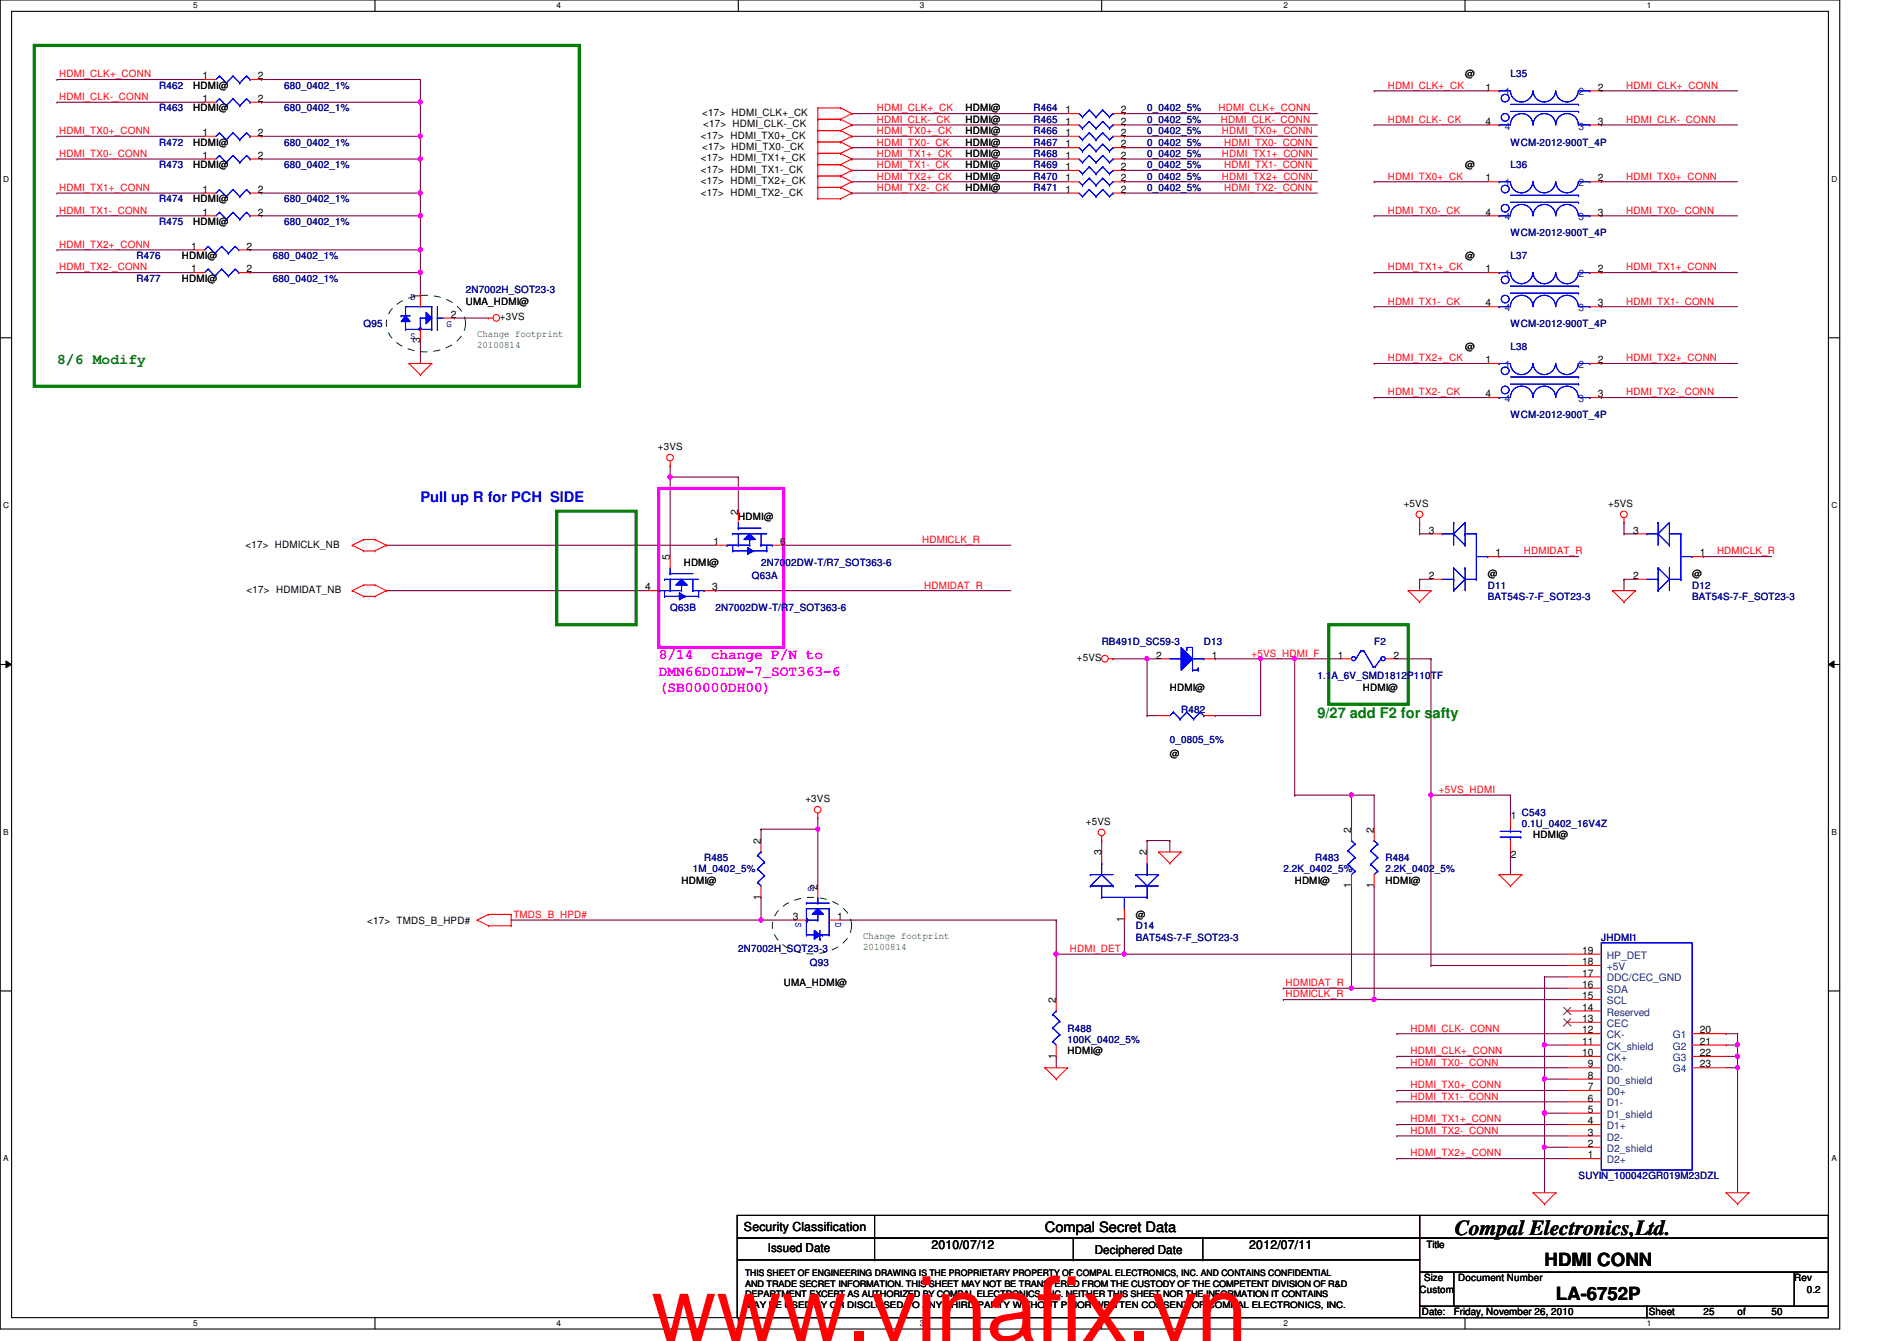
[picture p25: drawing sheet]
<svg xmlns="http://www.w3.org/2000/svg" width="297mm" height="210mm" viewBox="0 0 297 210" stroke-linecap="round" stroke-linejoin="round" font-family="sans-serif">
<defs><g id="words">
<text font-size="14.1" fill="#f00" x="102" y="209.9">www.vinafix.vn</text>
<text font-size="3.3" x="227.8" y="193.3">Compal Electronics,Ltd.</text>
<g font-size="2.8">
<text x="241.8" y="198.2">HDMI CONN</text>
<text x="243.6" y="203.5">LA-6752P</text>
</g>
<g font-size="2.3" fill="#008000">
<text x="8.9" y="57">8/6 Modify</text>
<text x="206.3" y="112.4">9/27 add F2 for safty</text>
</g>
<text font-size="2.3" fill="#00f" x="65.8" y="78.6">Pull up R for PCH SIDE</text>
<g font-size="2.3" fill="#f0f">
<text x="103.2" y="103.2">8/14</text>
<text x="103.2" y="105.7">DMN66D0LDW-7_SOT363-6</text>
<text x="111.3" y="103.2">change P/N to</text>
<text x="103.2" y="108.3">(SB00000DH00)</text>
</g>
<text font-size="2.2" x="163.6" y="192.8">Compal Secret Data</text>
<g font-size="1.9">
<text x="116.5" y="192.7">Security Classification</text>
<text x="120.2" y="196">Issued Date</text>
<text x="145.8" y="195.6">2010/07/12</text>
<text x="171.4" y="196.2">Deciphered Date</text>
<text x="195.6" y="195.6">2012/07/11</text>
</g>
<g font-size="1.6" fill="#f00">
<text x="9.3" y="15.7">HDMI_CLK-_CONN</text>
<text x="9.3" y="12.1">HDMI_CLK+_CONN</text>
<text x="137.3" y="17.4">HDMI_CLK+_CK</text>
<text x="190.8" y="17.4">HDMI_CLK+_CONN</text>
<text x="217.3" y="13.9">HDMI_CLK+_CK</text>
<text x="254.6" y="13.9">HDMI_CLK+_CONN</text>
<text x="9.3" y="21">HDMI_TX0+_CONN</text>
<text x="137.3" y="19.2">HDMI_CLK-_CK</text>
<text x="137.3" y="21">HDMI_TX0+_CK</text>
<text x="137.3" y="22.8">HDMI_TX0-_CK</text>
<text x="191.2" y="19.2">HDMI_CLK-_CONN</text>
<text x="191.3" y="21">HDMI_TX0+_CONN</text>
<text x="191.7" y="22.8">HDMI_TX0-_CONN</text>
<text x="217.3" y="19.2">HDMI_CLK-_CK</text>
<text x="254.6" y="19.2">HDMI_CLK-_CONN</text>
<text x="9.3" y="29.9">HDMI_TX1+_CONN</text>
<text x="9.3" y="24.6">HDMI_TX0-_CONN</text>
<text x="137.3" y="24.6">HDMI_TX1+_CK</text>
<text x="137.3" y="29.9">HDMI_TX2-_CK</text>
<text x="137.3" y="26.3">HDMI_TX1-_CK</text>
<text x="137.3" y="28.1">HDMI_TX2+_CK</text>
<text x="191.3" y="28.1">HDMI_TX2+_CONN</text>
<text x="191.3" y="24.6">HDMI_TX1+_CONN</text>
<text x="191.7" y="26.3">HDMI_TX1-_CONN</text>
<text x="191.7" y="29.9">HDMI_TX2-_CONN</text>
<text x="217.3" y="28.1">HDMI_TX0+_CK</text>
<text x="254.6" y="28.1">HDMI_TX0+_CONN</text>
<text x="9.3" y="33.4">HDMI_TX1-_CONN</text>
<text x="217.3" y="33.4">HDMI_TX0-_CK</text>
<text x="254.6" y="33.4">HDMI_TX0-_CONN</text>
<text x="9.3" y="38.8">HDMI_TX2+_CONN</text>
<text x="9.3" y="42.3">HDMI_TX2-_CONN</text>
<text x="217.3" y="42.3">HDMI_TX1+_CK</text>
<text x="217.3" y="47.7">HDMI_TX1-_CK</text>
<text x="254.6" y="47.7">HDMI_TX1-_CONN</text>
<text x="254.6" y="42.3">HDMI_TX1+_CONN</text>
<text x="217.3" y="56.6">HDMI_TX2+_CK</text>
<text x="254.6" y="56.6">HDMI_TX2+_CONN</text>
<text x="217.3" y="61.9">HDMI_TX2-_CK</text>
<text x="254.6" y="61.9">HDMI_TX2-_CONN</text>
<text x="144.4" y="85">HDMICLK_R</text>
<text x="238.6" y="86.8">HDMIDAT_R</text>
<text x="268.9" y="86.8">HDMICLK_R</text>
<text x="144.7" y="92.1">HDMIDAT_R</text>
<text x="196" y="102.8">+5VS_HDMI_F</text>
<text x="225.3" y="124.1">+5VS_HDMI</text>
<text x="80.4" y="143.7">TMDS_B_HPD#</text>
<text x="167.5" y="149">HDMI_DET</text>
<text x="201.3" y="154.3">HDMIDAT_R</text>
<text x="201.3" y="156.1">HDMICLK_R</text>
<text x="220.8" y="161.5">HDMI_CLK-_CONN</text>
<text x="220.8" y="165">HDMI_CLK+_CONN</text>
<text x="220.8" y="166.8">HDMI_TX0-_CONN</text>
<text x="220.8" y="170.3">HDMI_TX0+_CONN</text>
<text x="220.8" y="172.1">HDMI_TX1-_CONN</text>
<text x="220.8" y="175.7">HDMI_TX1+_CONN</text>
<text x="220.8" y="177.5">HDMI_TX2-_CONN</text>
<text x="220.8" y="181">HDMI_TX2+_CONN</text>
</g>
<g font-size="1.6" fill="#000080">
<text x="24.9" y="17.4">R463</text>
<text x="24.9" y="13.9">R462</text>
<text x="44.5" y="17.4">680_0402_1%</text>
<text x="44.5" y="13.9">680_0402_1%</text>
<text x="161.8" y="17.4">R464</text>
<text x="179.6" y="17.4">0_0402_5%</text>
<text x="236.5" y="12.1">L35</text>
<text x="24.9" y="22.8">R472</text>
<text x="44.5" y="22.8">680_0402_1%</text>
<text x="161.8" y="21">R466</text>
<text x="161.8" y="19.2">R465</text>
<text x="161.8" y="22.8">R467</text>
<text x="179.6" y="21">0_0402_5%</text>
<text x="179.6" y="19.2">0_0402_5%</text>
<text x="179.6" y="22.8">0_0402_5%</text>
<text x="236.5" y="22.8">WCM-2012-900T_4P</text>
<text x="24.9" y="26.3">R473</text>
<text x="44.5" y="26.3">680_0402_1%</text>
<text x="161.8" y="29.9">R471</text>
<text x="161.8" y="28.1">R470</text>
<text x="161.8" y="26.3">R469</text>
<text x="161.8" y="24.6">R468</text>
<text x="179.6" y="29.9">0_0402_5%</text>
<text x="179.6" y="28.1">0_0402_5%</text>
<text x="179.6" y="26.3">0_0402_5%</text>
<text x="179.6" y="24.6">0_0402_5%</text>
<text x="236.5" y="26.3">L36</text>
<text x="24.9" y="31.7">R474</text>
<text x="24.9" y="35.2">R475</text>
<text x="44.5" y="31.7">680_0402_1%</text>
<text x="44.5" y="35.2">680_0402_1%</text>
<text x="21.4" y="40.6">R476</text>
<text x="42.7" y="40.6">680_0402_1%</text>
<text x="236.5" y="37">WCM-2012-900T_4P</text>
<text x="236.5" y="40.6">L37</text>
<text x="21.4" y="44.1">R477</text>
<text x="42.7" y="44.1">680_0402_1%</text>
<text x="72.9" y="45.9">2N7002H_SOT23-3</text>
<text x="56.9" y="51.2">Q95</text>
<text x="236.5" y="51.2">WCM-2012-900T_4P</text>
<text x="236.5" y="54.8">L38</text>
<text x="236.5" y="65.4">WCM-2012-900T_4P</text>
<text x="119.2" y="88.6">2N7002DW-T/R7_SOT363-6</text>
<text x="104.9" y="95.7">Q63B</text>
<text x="112.1" y="95.7">2N7002DW-T/R7_SOT363-6</text>
<text x="117.7" y="90.7">Q63A</text>
<text x="233" y="92.1">D11</text>
<text x="233" y="93.9">BAT54S-7-F_SOT23-3</text>
<text x="265" y="92.1">D12</text>
<text x="265" y="93.9">BAT54S-7-F_SOT23-3</text>
<text x="172.5" y="101">RB491D_SC59-3</text>
<text x="188.5" y="101">D13</text>
<text x="215.2" y="101">F2</text>
<text x="206.3" y="106.3">1.1A_6V_SMD1812P110TF</text>
<text x="185" y="111.7">R482</text>
<text x="183.2" y="116.3">0_0805_5%</text>
<text x="238.3" y="127.7">C543</text>
<text x="238.3" y="129.5">0.1U_0402_16V4Z</text>
<text x="108.5" y="136.6">1M_0402_5%</text>
<text x="110.3" y="134.8">R485</text>
<text x="201" y="136.6">2.2K_0402_5%</text>
<text x="205.9" y="134.8">R483</text>
<text x="217" y="134.8">R484</text>
<text x="217" y="136.6">2.2K_0402_5%</text>
<text x="115.6" y="149">2N7002H_SOT23-3</text>
<text x="177.8" y="145.5">D14</text>
<text x="177.8" y="147.2">BAT54S-7-F_SOT23-3</text>
<text x="250.7" y="147.2">JHDMI1</text>
<text x="126.8" y="151.1">Q93</text>
<text x="167.2" y="161.5">R488</text>
<text x="167.2" y="163.2">100K_0402_5%</text>
<text x="247.2" y="184.6">SUYIN_100042GR019M23DZL</text>
</g>
<g font-size="1.6">
<text x="30.3" y="17.4">HDMI@</text>
<text x="30.3" y="13.9">HDMI@</text>
<text x="31.7" y="16">1</text>
<text x="31.7" y="12.4">1</text>
<text x="40.4" y="16">2</text>
<text x="40.4" y="12.4">2</text>
<text x="151.2" y="17.4">HDMI@</text>
<text x="166.8" y="17.7">1</text>
<text x="175.5" y="17.7">2</text>
<text x="229.4" y="12.1">@</text>
<text x="232.6" y="14.2">1</text>
<text x="250.2" y="14.2">2</text>
<text x="30.3" y="22.8">HDMI@</text>
<text x="31.7" y="21.3">1</text>
<text x="40.4" y="21.3">2</text>
<text x="109.7" y="21.7">&lt;17&gt; HDMI_TX0+_CK</text>
<text x="109.9" y="18.2">&lt;17&gt; HDMI_CLK+_CK</text>
<text x="109.9" y="23.5">&lt;17&gt; HDMI_TX0-_CK</text>
<text x="110.1" y="19.9">&lt;17&gt; HDMI_CLK-_CK</text>
<text x="151.2" y="21">HDMI@</text>
<text x="151.2" y="19.2">HDMI@</text>
<text x="151.2" y="22.8">HDMI@</text>
<text x="166.8" y="21.3">1</text>
<text x="166.8" y="19.5">1</text>
<text x="166.8" y="23.1">1</text>
<text x="175.5" y="21.3">2</text>
<text x="175.5" y="19.5">2</text>
<text x="175.5" y="23.1">2</text>
<text x="232.6" y="19.5">4</text>
<text x="250.2" y="19.5">3</text>
<text x="30.3" y="26.3">HDMI@</text>
<text x="31.7" y="24.8">1</text>
<text x="40.4" y="24.8">2</text>
<text x="109.7" y="25.3">&lt;17&gt; HDMI_TX1+_CK</text>
<text x="109.7" y="27.1">&lt;17&gt; HDMI_TX1-_CK</text>
<text x="109.7" y="28.8">&lt;17&gt; HDMI_TX2+_CK</text>
<text x="151.2" y="29.9">HDMI@</text>
<text x="151.2" y="28.1">HDMI@</text>
<text x="151.2" y="26.3">HDMI@</text>
<text x="151.2" y="24.6">HDMI@</text>
<text x="166.8" y="28.4">1</text>
<text x="166.8" y="26.6">1</text>
<text x="166.8" y="24.8">1</text>
<text x="175.5" y="28.4">2</text>
<text x="175.5" y="26.6">2</text>
<text x="175.5" y="24.8">2</text>
<text x="229.4" y="26.3">@</text>
<text x="232.6" y="28.4">1</text>
<text x="250.2" y="28.4">2</text>
<text x="30.3" y="31.7">HDMI@</text>
<text x="30.3" y="35.2">HDMI@</text>
<text x="31.7" y="30.2">1</text>
<text x="31.7" y="33.7">1</text>
<text x="40.4" y="30.2">2</text>
<text x="40.4" y="33.7">2</text>
<text x="109.7" y="30.6">&lt;17&gt; HDMI_TX2-_CK</text>
<text x="166.8" y="30.2">1</text>
<text x="175.5" y="30.2">2</text>
<text x="232.6" y="33.7">4</text>
<text x="250.2" y="33.7">3</text>
<text x="28.5" y="40.6">HDMI@</text>
<text x="29.9" y="39.1">1</text>
<text x="38.6" y="39.1">2</text>
<text x="229.4" y="40.6">@</text>
<text x="28.5" y="44.1">HDMI@</text>
<text x="29.9" y="42.6">1</text>
<text x="38.6" y="42.6">2</text>
<text x="65.8" y="46.8" transform="rotate(-90 65.8 46.8)">1</text>
<text x="72.9" y="47.7">UMA_HDMI@</text>
<text x="232.6" y="42.6">1</text>
<text x="232.6" y="48">4</text>
<text x="250.2" y="48">3</text>
<text x="250.2" y="42.6">2</text>
<text x="65.8" y="53.7" transform="rotate(-90 65.8 53.7)">3</text>
<text x="70.6" y="49.7">2</text>
<text x="78.3" y="50.2">+3VS</text>
<text x="229.4" y="54.8">@</text>
<text x="232.6" y="56.9">1</text>
<text x="250.2" y="56.9">2</text>
<text x="232.6" y="62.2">4</text>
<text x="250.2" y="62.2">3</text>
<text x="103" y="70.4">+3VS</text>
<text x="115.6" y="80.6" transform="rotate(-90 115.6 80.6)">2</text>
<text x="115.6" y="81.4">HDMI@</text>
<text x="219.8" y="79.3">+5VS</text>
<text x="223.7" y="83.5">3</text>
<text x="251.8" y="79.3">+5VS</text>
<text x="255.7" y="83.5">3</text>
<text x="38.4" y="85.7">&lt;17&gt; HDMICLK_NB</text>
<text x="104.9" y="87.7" transform="rotate(-90 104.9 87.7)">5</text>
<text x="107.1" y="88.6">HDMI@</text>
<text x="111.7" y="85.3">1</text>
<text x="122.2" y="85.3">6</text>
<text x="234.2" y="87.1">1</text>
<text x="266.2" y="87.1">1</text>
<text x="38.6" y="92.8">&lt;17&gt; HDMIDAT_NB</text>
<text x="101" y="92.4">4</text>
<text x="111.5" y="92.4">3</text>
<text x="223.7" y="90.6">2</text>
<text x="233" y="90.3">@</text>
<text x="255.7" y="90.6">2</text>
<text x="265" y="90.3">@</text>
<text x="168.6" y="103.5">+5VS</text>
<text x="181.1" y="103.1">2</text>
<text x="189.7" y="103.1">1</text>
<text x="209.5" y="103.1">1</text>
<text x="218.2" y="103.1">2</text>
<text x="183.2" y="108.1">HDMI@</text>
<text x="213.4" y="108.1">HDMI@</text>
<text x="183.2" y="118.4">@</text>
<text x="126.1" y="125.6">+3VS</text>
<text x="170" y="129.1">+5VS</text>
<text x="211.6" y="130.3" transform="rotate(-90 211.6 130.3)">2</text>
<text x="215.1" y="130.3" transform="rotate(-90 215.1 130.3)">2</text>
<text x="236.6" y="128.2">1</text>
<text x="240.1" y="131.2">HDMI@</text>
<text x="119.1" y="132.1" transform="rotate(-90 119.1 132.1)">2</text>
<text x="172.5" y="133.9" transform="rotate(-90 172.5 133.9)">3</text>
<text x="179.6" y="133.9" transform="rotate(-90 179.6 133.9)">2</text>
<text x="236.6" y="134.2">2</text>
<text x="106.7" y="138.3">HDMI@</text>
<text x="119.1" y="140.8" transform="rotate(-90 119.1 140.8)">1</text>
<text x="124.2" y="144">3</text>
<text x="128" y="139.2" transform="rotate(-90 128 139.2)">2</text>
<text x="131.1" y="144">1</text>
<text x="177.8" y="143.7">@</text>
<text x="202.7" y="138.3">HDMI@</text>
<text x="211.6" y="139" transform="rotate(-90 211.6 139)">1</text>
<text x="215.1" y="139" transform="rotate(-90 215.1 139)">1</text>
<text x="217" y="138.3">HDMI@</text>
<text x="57.5" y="144.6">&lt;17&gt; TMDS_B_HPD#</text>
<text x="176" y="144.4" transform="rotate(-90 176 144.4)">1</text>
<text x="247.7" y="149.3">19</text>
<text x="122.7" y="154.3">UMA_HDMI@</text>
<text x="247.7" y="154.6">16</text>
<text x="247.7" y="152.9">17</text>
<text x="247.7" y="151.1">18</text>
<text x="165.4" y="157" transform="rotate(-90 165.4 157)">2</text>
<text x="247.7" y="161.8">12</text>
<text x="247.7" y="160">13</text>
<text x="247.7" y="158.2">14</text>
<text x="247.7" y="156.4">15</text>
<text x="266.2" y="161.8">20</text>
<text x="165.4" y="165.7" transform="rotate(-90 165.4 165.7)">1</text>
<text x="167.2" y="165">HDMI@</text>
<text x="247.7" y="165.3">10</text>
<text x="247.7" y="163.5">11</text>
<text x="248.6" y="167.1">9</text>
<text x="266.2" y="163.5">21</text>
<text x="266.2" y="165.3">22</text>
<text x="266.2" y="167.1">23</text>
<text x="248.6" y="172.4">6</text>
<text x="248.6" y="170.6">7</text>
<text x="248.6" y="168.9">8</text>
<text x="248.6" y="179.5">2</text>
<text x="248.6" y="177.8">3</text>
<text x="248.6" y="176">4</text>
<text x="248.6" y="174.2">5</text>
<text x="248.6" y="181.3">1</text>
<text x="223.3" y="195.4">Title</text>
<text x="222.3" y="202.4">Custom</text>
<text x="223" y="200.6">Size</text>
<text x="228.3" y="200.6">Document Number</text>
<text x="281" y="200.6">Rev</text>
<text x="282.9" y="202.4">0.2</text>
<text x="222.6" y="205.9">Date:</text>
<text x="227.6" y="205.9">Friday, November 26, 2010</text>
<text x="258.2" y="205.9">Sheet</text>
<text x="266.7" y="205.9">25</text>
<text x="272.1" y="205.9">of</text>
<text x="277.4" y="205.9">50</text>
</g>
<g font-size="1.6" fill="#004080">
<text x="235.6" y="14.9">1</text>
<text x="247.2" y="14.9">2</text>
<text x="235.6" y="20.3">4</text>
<text x="247.2" y="20.3">3</text>
<text x="235.6" y="29.2">1</text>
<text x="247.2" y="29.2">2</text>
<text x="235.6" y="34.5">4</text>
<text x="247.2" y="34.5">3</text>
<text x="235.6" y="43.4">1</text>
<text x="247.2" y="43.4">2</text>
<text x="235.6" y="48.7">4</text>
<text x="247.2" y="48.7">3</text>
<text x="235.6" y="57.6">1</text>
<text x="247.2" y="57.6">2</text>
<text x="235.6" y="62.9">4</text>
<text x="247.2" y="62.9">3</text>
<text x="251.6" y="155.4">SDA</text>
<text x="251.6" y="153.6">DDC/CEC_GND</text>
<text x="251.6" y="151.8">+5V</text>
<text x="251.6" y="150.1">HP_DET</text>
<text x="251.6" y="160.7">CEC</text>
<text x="251.6" y="159">Reserved</text>
<text x="251.6" y="157.2">SCL</text>
<text x="251.6" y="167.9">D0-</text>
<text x="251.6" y="166.1">CK+</text>
<text x="251.6" y="164.3">CK_shield</text>
<text x="251.6" y="162.5">CK-</text>
<text x="261.9" y="162.5">G1</text>
<text x="261.9" y="164.3">G2</text>
<text x="261.9" y="166.1">G3</text>
<text x="261.9" y="167.9">G4</text>
<text x="251.6" y="173.2">D1-</text>
<text x="251.6" y="171.4">D0+</text>
<text x="251.6" y="169.6">D0_shield</text>
<text x="251.6" y="178.5">D2-</text>
<text x="251.6" y="176.7">D1+</text>
<text x="251.6" y="175">D1_shield</text>
<text x="251.6" y="182.1">D2+</text>
<text x="251.6" y="180.3">D2_shield</text>
</g>
<g font-size="1.6" fill="#00f">
<text x="64.2" y="46.9">D</text>
<text x="64.2" y="53.1">S</text>
<text x="69.9" y="51.2">G</text>
<text x="126.5" y="138.7" transform="rotate(90 126.5 138.7)">G</text>
<text x="124.6" y="144.4" transform="rotate(90 124.6 144.4)">S</text>
<text x="130.8" y="144.4" transform="rotate(90 130.8 144.4)">D</text>
</g>
<g font-size="1.6" fill="#004000">
<text x="74.7" y="52.8">Change footprint</text>
<text x="74.7" y="54.4">20100814</text>
<text x="135.2" y="147">Change footprint</text>
<text x="135.2" y="148.7">20100814</text>
</g>
<g font-size="1.4">
<text x="116.7" y="199.7">THIS SHEET OF ENGINEERING DRAWING IS THE PROPRIETARY PROPERTY OF COMPAL ELECTRONICS, INC. AND CONTAINS CONFIDENTIAL</text>
<text x="116.7" y="201.4">AND TRADE SECRET INFORMATION. THIS SHEET MAY NOT BE TRANSFERED FROM THE CUSTODY OF THE COMPETENT DIVISION OF R&amp;D</text>
<text x="116.7" y="203">DEPARTMENT EXCEPT AS AUTHORIZED BY COMPAL ELECTRONICS, INC. NEITHER THIS SHEET NOR THE INFORMATION IT CONTAINS</text>
<text x="116.7" y="204.7">MAY BE USED BY OR DISCLOSED TO ANY THIRD PARTY WITHOUT PRIOR WRITTEN CONSENT OF COMPAL ELECTRONICS, INC.</text>
</g>
<g font-size="1.3">
<text x="30.3" y="1.3">5</text>
<text x="87.2" y="1.3">4</text>
<text x="144.1" y="1.3">3</text>
<text x="201" y="1.3">2</text>
<text x="257.8" y="1.3">1</text>
<text x=".5" y="28.4">D</text>
<text x="286.8" y="28.4">D</text>
<text x=".5" y="79.5">C</text>
<text x="286.8" y="79.5">C</text>
<text x=".5" y="130.7">B</text>
<text x="286.8" y="130.7">B</text>
<text x=".5" y="181.8">A</text>
<text x="286.8" y="181.8">A</text>
<text x="30.3" y="207.6">5</text>
<text x="87.2" y="207.6">4</text>
<text x="144.1" y="207.6">3</text>
<text x="201" y="207.6">2</text>
<text x="257.8" y="207.6">1</text>
</g>
</g></defs>
<path d="M0 0h288.1v208h-288.1zM1.8 1.8h284.5v204.4h-284.5z" fill="none" stroke="#000" stroke-width=".17"/>
<g fill="#fff">
<path d="M30.3 .2h.6v1.4h-.6z"/>
<path d="M30.3 206.4h.6v1.4h-.6z"/>
</g>
<path d="M58.7 0v1.8M58.7 206.2v1.8" fill="none" stroke="#000" stroke-width=".17"/>
<g fill="#fff">
<path d="M87.2 .2h.6v1.4h-.6z"/>
<path d="M87.2 206.4h.6v1.4h-.6z"/>
</g>
<path d="M115.6 0v1.8M115.6 206.2v1.8" fill="none" stroke="#000" stroke-width=".17"/>
<g fill="#fff">
<path d="M144.1 .2h.6v1.4h-.6z"/>
<path d="M144.1 206.4h.6v1.4h-.6z"/>
</g>
<path d="M172.5 0v1.8M172.5 206.2v1.8" fill="none" stroke="#000" stroke-width=".17"/>
<g fill="#fff">
<path d="M201 .2h.6v1.4h-.6z"/>
<path d="M201 206.4h.6v1.4h-.6z"/>
</g>
<path d="M229.4 0v1.8M229.4 206.2v1.8" fill="none" stroke="#000" stroke-width=".17"/>
<g fill="#fff">
<path d="M257.8 .2h.7v1.4h-.7z"/>
<path d="M257.8 206.4h.7v1.4h-.7z"/>
<path d="M.5 27.3h.9v1.4h-.9z"/>
<path d="M286.8 27.3h.9v1.4h-.9z"/>
<path d="M.5 78.4h.9v1.4h-.9z"/>
<path d="M286.8 78.4h.9v1.4h-.9z"/>
</g>
<path d="M0 52.9h1.8M286.3 52.9h1.8" fill="none" stroke="#000" stroke-width=".17"/>
<g fill="#fff">
<path d="M.5 129.5h.8v1.4h-.8z"/>
<path d="M286.8 129.5h.8v1.4h-.8z"/>
</g>
<path d="M0 104h1.8M286.3 104h1.8" fill="none" stroke="#000" stroke-width=".17"/>
<path d="M.9 103.5l.9 .5-.9 .5zM286.3 104l.9-.5v1z" fill="#000"/>
<path d="M.9 103.5l.9 .5-.9 .5zM286.3 104l.9-.5v1z" fill="none" stroke="#000" stroke-width=".16"/>
<g fill="#fff">
<path d="M.5 180.6h.8v1.4h-.8z"/>
<path d="M286.8 180.6h.8v1.4h-.8z"/>
</g>
<path d="M0 155.1h1.8M286.3 155.1h1.8" fill="none" stroke="#000" stroke-width=".17"/>
<path d="M211.6 154.7h.1M211.6 154.7h33.8" fill="none" stroke="#800040" stroke-width=".17"/>
<circle cx="211.6" cy="154.7" r=".32" fill="#f0f"/>
<circle cx="211.6" cy="154.7" r=".32" fill="none" stroke="#f0f" stroke-width=".17"/>
<path d="M215.2 138.7h.1M215.2 138.7v17.8M224.1 124.5h.1M224.1 124.5v26.6" fill="none" stroke="#800040" stroke-width=".17"/>
<circle cx="224" cy="124.4" r=".32" fill="#f0f"/>
<circle cx="224" cy="124.4" r=".32" fill="none" stroke="#f0f" stroke-width=".17"/>
<g fill="none" stroke="#800040" stroke-width=".17">
<path d="M176.1 17.8h.1M176.1 19.6h.1M176.1 17.8h30.2M176.1 19.6h30.2M176.1 26.7h.1M176.1 28.4h.1M176.1 21.3h.1M176.1 23.1h.1M176.1 24.9h.1M176.1 30.2h.1M176.1 26.7h30.2M176.1 28.4h30.2"/>
<path d="M176.1 21.3h30.2M176.1 23.1h30.2M176.1 24.9h30.2M176.1 30.2h30.2M222.3 90.7h.1M222.3 81.8h.1M222.3 90.7h1.8M222.3 81.8v1.8M222.3 90.7v1.8M234.7 87.1h.1M234.7 87.1h12.5M254.3 90.7h.1"/>
<path d="M254.3 81.8h.1M254.3 83.6h.1M254.3 81.8v1.8M254.3 90.7v1.8M254.3 83.6h1.8M254.3 90.7h1.8M266.7 87.1h.1M266.7 87.1h10.7M172.5 131.6h.1M172.5 131.6v1.7M179.6 131.6h.1M179.6 131.6h3.6"/>
<path d="M179.6 131.6v1.7M183.2 131.6h.1M183.2 131.6v1.7M211.6 124.5h.1M211.6 138.7h.1M211.6 124.5v5.3M211.6 138.7v16h-10.6M211.6 124.5h3.6M215.2 124.5h.1M215.2 124.5v5.3M224.1 124.5h.1M224.1 124.5h12.4"/>
<path d="M236.5 124.5h.1M236.5 133.3h.1M236.5 124.5v3.5M236.5 133.3v3.6M201 154.7h.1M215.2 156.5h.1M215.2 156.5h30.2M224.1 151.1h.1M224.1 151.1h21.3"/>
</g>
<circle cx="215.2" cy="156.4" r=".32" fill="#f0f"/>
<circle cx="215.2" cy="156.4" r=".32" fill="none" stroke="#f0f" stroke-width=".17"/>
<g fill="none" stroke="#800040" stroke-width=".17">
<path d="M222.3 83.6h.1M222.3 83.6h1.8M201 156.5h.1M201 156.5h14.2M218.7 161.8h.1M218.7 165.4h.1M218.7 167.1h.1M218.7 170.7h.1M218.7 172.5h.1M218.7 176h.1M218.7 177.8h.1M218.7 161.8h26.7"/>
<path d="M218.7 165.4h26.7M218.7 167.1h26.7M218.7 170.7h26.7M218.7 172.5h26.7M218.7 176h26.7M218.7 177.8h26.7M241.8 163.6h.1M241.8 163.6h3.6M241.8 163.6v5.3M218.7 181.4h.1M218.7 181.4h26.7"/>
</g>
<circle cx="241.8" cy="163.5" r=".32" fill="#f0f"/>
<circle cx="241.8" cy="163.5" r=".32" fill="none" stroke="#f0f" stroke-width=".17"/>
<path d="M241.8 168.9h.1M241.8 168.9h3.6M241.8 168.9v5.3" fill="none" stroke="#800040" stroke-width=".17"/>
<circle cx="241.8" cy="174.2" r=".32" fill="#f0f"/>
<circle cx="241.8" cy="174.2" r=".32" fill="none" stroke="#f0f" stroke-width=".17"/>
<circle cx="241.8" cy="168.9" r=".32" fill="#f0f"/>
<circle cx="241.8" cy="168.9" r=".32" fill="none" stroke="#f0f" stroke-width=".17"/>
<path d="M241.8 174.2h.1M241.8 179.6h.1M241.8 174.2h3.6M241.8 179.6v7.1" fill="none" stroke="#800040" stroke-width=".17"/>
<circle cx="241.8" cy="179.6" r=".32" fill="#f0f"/>
<circle cx="241.8" cy="179.6" r=".32" fill="none" stroke="#f0f" stroke-width=".17"/>
<path d="M241.8 152.9h.1M241.8 152.9h3.6M241.8 152.9v10.7M241.8 179.6h.1M241.8 174.2h.1M241.8 179.6h3.6M241.8 174.2v5.4" fill="none" stroke="#800040" stroke-width=".17"/>
<circle cx="241.8" cy="174.2" r=".32" fill="#f0f"/>
<circle cx="241.8" cy="174.2" r=".32" fill="none" stroke="#f0f" stroke-width=".17"/>
<path d="M270.3 161.8h.1M270.3 163.6h.1M270.3 161.8h1.8M272.1 161.8h.1M272.1 167.1h.1M272.1 161.8v1.8h-1.8M272.1 167.1v19.6" fill="none" stroke="#800040" stroke-width=".17"/>
<circle cx="272" cy="167.1" r=".32" fill="#f0f"/>
<circle cx="272" cy="167.1" r=".32" fill="none" stroke="#f0f" stroke-width=".17"/>
<g fill="none" stroke="#800040" stroke-width=".17">
<path d="M8.9 16h.1M8.9 12.4h.1M8.9 16h23.1M8.9 12.4h23.1M40.9 16h.1M40.9 16h24.9M8.9 21.3h.1M8.9 33.8h.1M8.9 39.1h.1M8.9 30.2h.1M8.9 24.9h.1M8.9 21.3h23.1"/>
<path d="M8.9 33.8h23.1M8.9 39.1h21.4M8.9 30.2h23.1M8.9 24.9h23.1M40.9 30.2h.1M40.9 30.2h24.9M8.9 42.7h.1M8.9 42.7h21.4M39.2 42.7h.1M39.2 42.7h26.6"/>
</g>
<circle cx="65.8" cy="42.6" r=".32" fill="#f0f"/>
<circle cx="65.8" cy="42.6" r=".32" fill="none" stroke="#f0f" stroke-width=".17"/>
<path d="M40.9 12.4h.1M40.9 12.4h24.9M39.2 39.1h.1M39.2 39.1h26.6M40.9 21.3h.1M40.9 33.8h.1M40.9 24.9h.1M40.9 21.3h24.9M40.9 33.8h24.9M40.9 24.9h24.9M119.2 144h.1M119.2 144h5.3" fill="none" stroke="#800040" stroke-width=".17"/>
<circle cx="119.1" cy="144" r=".32" fill="#f0f"/>
<circle cx="119.1" cy="144" r=".32" fill="none" stroke="#f0f" stroke-width=".17"/>
<path d="M119.2 129.8h.1M119.2 129.8h8.9M128.1 129.8h.1M128.1 129.8v8.9M119.2 140.5h.1M119.2 140.5v3.5" fill="none" stroke="#800040" stroke-width=".17"/>
<circle cx="128" cy="129.8" r=".32" fill="#f0f"/>
<circle cx="128" cy="129.8" r=".32" fill="none" stroke="#f0f" stroke-width=".17"/>
<path d="M119.2 129.8h.1M119.2 129.8v1.8M128.1 128h.1M128.1 128v1.8M165.4 149.4h.1M165.4 149.4v7.1M165.4 165.4h.1M165.4 165.4v1.7M270.3 165.4h1.8M272.1 165.4h.1M272.1 163.6h.1M272.1 163.6v1.8" fill="none" stroke="#800040" stroke-width=".17"/>
<circle cx="272" cy="163.5" r=".32" fill="#f0f"/>
<circle cx="272" cy="163.5" r=".32" fill="none" stroke="#f0f" stroke-width=".17"/>
<path d="M270.3 167.1h1.8M272.1 167.1h.1M272.1 165.4h.1M272.1 165.4v1.7" fill="none" stroke="#800040" stroke-width=".17"/>
<circle cx="272" cy="165.3" r=".32" fill="#f0f"/>
<circle cx="272" cy="165.3" r=".32" fill="none" stroke="#f0f" stroke-width=".17"/>
<g fill="none" stroke="#800040" stroke-width=".17">
<path d="M133.4 19.6h.1M133.4 17.8h.1M133.4 19.6h33.8M133.4 17.8h33.8M133.4 24.9h.1M133.4 30.2h.1M133.4 26.7h.1M133.4 28.4h.1M133.4 21.3h.1M133.4 23.1h.1M133.4 24.9h33.8M133.4 30.2h33.8"/>
<path d="M133.4 26.7h33.8M133.4 28.4h33.8M133.4 21.3h33.8M133.4 23.1h33.8M165.4 149.4h.1M176.1 144h.1M176.1 144v5.4h-10.7"/>
</g>
<circle cx="176" cy="149.3" r=".32" fill="#f0f"/>
<circle cx="176" cy="149.3" r=".32" fill="none" stroke="#f0f" stroke-width=".17"/>
<circle cx="165.4" cy="149.3" r=".32" fill="#f0f"/>
<circle cx="165.4" cy="149.3" r=".32" fill="none" stroke="#f0f" stroke-width=".17"/>
<path d="M104.9 74.7h.1M104.9 72.9h.1M104.9 74.7h10.7M104.9 72.9v14.2M115.6 74.7h.1M115.6 74.7v5.3M176.1 149.4h.1M176.1 149.4h69.3" fill="none" stroke="#800040" stroke-width=".17"/>
<circle cx="104.9" cy="74.6" r=".32" fill="#f0f"/>
<circle cx="104.9" cy="74.6" r=".32" fill="none" stroke="#f0f" stroke-width=".17"/>
<g fill="none" stroke="#800040" stroke-width=".17">
<path d="M65.8 16h.1M65.8 12.4v3.6M215.2 19.6h.1M215.2 14.2h.1M215.2 14.2h17.8M215.2 19.6h17.8M250.7 14.2h.1M250.7 19.6h.1M250.7 14.2h21.4M250.7 19.6h21.4M215.2 28.4h.1M215.2 33.8h.1"/>
<path d="M215.2 28.4h17.8M215.2 33.8h17.8M250.7 28.4h.1M250.7 33.8h.1M250.7 28.4h21.4M250.7 33.8h21.4M215.2 42.7h.1M215.2 48h.1M215.2 56.9h.1M215.2 48h17.8M215.2 42.7h17.8M215.2 56.9h17.8"/>
<path d="M250.7 48h.1M250.7 42.7h.1M250.7 56.9h.1M250.7 48h21.4M250.7 42.7h21.4M250.7 56.9h21.4M215.2 62.2h.1M215.2 62.2h17.8M250.7 62.2h.1M250.7 62.2h21.4M60.5 85.3h.1M60.5 92.5h.1"/>
<path d="M60.5 85.3h51.6M60.5 92.5h40.9M112.1 92.5h.1M112.1 92.5h46.2M122.7 85.3h.1M122.7 85.3h35.6M80 144h.1M80 144h39.2M131.6 144h33.8M165.4 144h.1M165.4 144v5.4"/>
</g>
<circle cx="65.8" cy="16" r=".32" fill="#f0f"/>
<circle cx="65.8" cy="16" r=".32" fill="none" stroke="#f0f" stroke-width=".17"/>
<path d="M65.8 16v5.3M65.8 21.3h.1" fill="none" stroke="#800040" stroke-width=".17"/>
<circle cx="65.8" cy="21.3" r=".32" fill="#f0f"/>
<circle cx="65.8" cy="21.3" r=".32" fill="none" stroke="#f0f" stroke-width=".17"/>
<path d="M65.8 24.9h.1M65.8 21.3v3.6" fill="none" stroke="#800040" stroke-width=".17"/>
<circle cx="65.8" cy="24.9" r=".32" fill="#f0f"/>
<circle cx="65.8" cy="24.9" r=".32" fill="none" stroke="#f0f" stroke-width=".17"/>
<path d="M65.8 39.1h.1M65.8 33.8v5.3" fill="none" stroke="#800040" stroke-width=".17"/>
<circle cx="65.8" cy="39.1" r=".32" fill="#f0f"/>
<circle cx="65.8" cy="39.1" r=".32" fill="none" stroke="#f0f" stroke-width=".17"/>
<path d="M65.8 30.2h.1M65.8 24.9v5.3" fill="none" stroke="#800040" stroke-width=".17"/>
<circle cx="65.8" cy="30.2" r=".32" fill="#f0f"/>
<circle cx="65.8" cy="30.2" r=".32" fill="none" stroke="#f0f" stroke-width=".17"/>
<path d="M65.8 33.8h.1M65.8 30.2v3.6" fill="none" stroke="#800040" stroke-width=".17"/>
<circle cx="65.8" cy="33.8" r=".32" fill="#f0f"/>
<circle cx="65.8" cy="33.8" r=".32" fill="none" stroke="#f0f" stroke-width=".17"/>
<path d="M65.8 39.1v7.1M65.8 42.7h.1M65.8 46.2h.1M65.8 53.3h.1M65.8 53.3v3.6M71.2 49.8h.1M71.2 49.8h5.3M179.6 103.1h.1M179.6 103.1v8.9" fill="none" stroke="#800040" stroke-width=".17"/>
<circle cx="179.6" cy="103.1" r=".32" fill="#f0f"/>
<circle cx="179.6" cy="103.1" r=".32" fill="none" stroke="#f0f" stroke-width=".17"/>
<path d="M179.6 103.1h.1M179.6 112h.1M179.6 103.1h1.8M179.6 112h1.8M190.3 103.1h.1M190.3 112h.1M190.3 103.1h7.1M197.4 103.1h.1M197.4 103.1v8.9h-7.1" fill="none" stroke="#800040" stroke-width=".17"/>
<circle cx="197.4" cy="103.1" r=".32" fill="#f0f"/>
<circle cx="197.4" cy="103.1" r=".32" fill="none" stroke="#f0f" stroke-width=".17"/>
<path d="M174.3 103.1h.1M174.3 103.1h5.3M202.7 103.1h.1M202.7 103.1h7.1M202.7 103.1v21.4M218.7 103.1h5.4M224.1 103.1h.1M224.1 103.1v21.4M202.7 124.5h.1M224.1 124.5h.1" fill="none" stroke="#800040" stroke-width=".17"/>
<circle cx="202.7" cy="103.1" r=".32" fill="#f0f"/>
<circle cx="202.7" cy="103.1" r=".32" fill="none" stroke="#f0f" stroke-width=".17"/>
<path d="M197.4 103.1h.1M197.4 103.1h5.3M202.7 124.5h.1M202.7 124.5h8.9" fill="none" stroke="#800040" stroke-width=".17"/>
<circle cx="211.6" cy="124.4" r=".32" fill="#f0f"/>
<circle cx="211.6" cy="124.4" r=".32" fill="none" stroke="#f0f" stroke-width=".17"/>
<g fill="none" stroke="#f00" stroke-width=".17">
<path d="M128.1 16.9h.1M128.1 18.7h.1M128.1 16.9v14.2M128.1 16.9h3.5M128.1 18.7h3.5M131.6 16.9h.1M131.6 18.7h.1M131.6 16.9l1.8 .9M131.6 18.7l1.8 .9M133.4 17.8h.1M133.4 19.6h.1M133.4 17.8l-1.8 .9"/>
<path d="M133.4 19.6l-1.8 .8M32 30.2h1.8M32 21.3h1.8M39.2 30.2h1.7M39.2 21.3h1.7M128.1 24h.1M128.1 25.8h.1M128.1 27.6h.1M128.1 29.3h.1M128.1 31.1h.1M128.1 20.4h.1M128.1 22.2h.1"/>
<path d="M128.1 24h3.5M128.1 25.8h3.5M128.1 27.6h3.5M128.1 29.3h3.5M128.1 31.1h3.5M128.1 20.4h3.5M128.1 22.2h3.5M131.6 24h.1M131.6 25.8h.1M131.6 27.6h.1M131.6 29.3h.1M131.6 31.1h.1"/>
<path d="M131.6 20.4h.1M131.6 22.2h.1M131.6 24l1.8 .9M131.6 25.8l1.8 .9M131.6 27.6l1.8 .8M131.6 29.3l1.8 .9M131.6 20.4l1.8 .9M131.6 22.2l1.8 .9M133.4 24.9h.1M133.4 26.7h.1M133.4 28.4h.1M133.4 30.2h.1"/>
<path d="M133.4 21.3h.1M133.4 23.1h.1M133.4 24.9l-1.8 .9M133.4 26.7l-1.8 .9M133.4 28.4l-1.8 .9M133.4 30.2l-1.8 .9M133.4 21.3l-1.8 .9M133.4 23.1l-1.8 .9M167.2 30.2h1.7M174.3 30.2h1.8M64 56.9h.1M64 56.9h3.6"/>
<path d="M64 56.9l1.8 1.8M65.8 58.7h.1M67.6 56.9h.1M67.6 56.9l-1.8 1.8M76.5 49.8h.1M76.5 49.8h.7M104.9 72.9h.1M104.9 72.2v.7M55.2 92.5h.1M55.2 85.3h.1M55.2 92.5l1.7 .8M55.2 85.3l1.7 .9"/>
<path d="M56.9 93.3h.1M56.9 91.6h.1M56.9 86.2h.1M56.9 84.5h.1M56.9 93.3h1.8M56.9 91.6h1.8M56.9 91.6l-1.7 .9M56.9 86.2h1.8M56.9 84.5h1.8M56.9 84.5l-1.7 .8M58.7 93.3h.1M58.7 91.6h.1"/>
<path d="M58.7 86.2h.1M58.7 84.5h.1M58.7 91.6l1.8 .9M58.7 84.5l1.8 .8M60.5 92.5h.1M60.5 85.3h.1M60.5 92.5l-1.8 .8M60.5 85.3l-1.8 .9M220.5 92.5h.1M220.5 92.5h3.6M220.5 92.5l1.8 1.7M222.3 94.2h.1"/>
<path d="M222.3 81.8h.1M222.3 81.1v.7M224.1 92.5h.1M224.1 92.5l-1.8 1.7M252.5 92.5h.1M252.5 92.5h3.6M252.5 92.5l1.8 1.7M254.3 94.2h.1M254.3 81.8h.1M254.3 81.1v.7M256.1 92.5h.1M256.1 92.5l-1.8 1.7"/>
<path d="M173.6 103.1h.7M174.3 103.1h.1M128.1 128h.1M128.1 127.3v.7M172.5 131.6h.1M172.5 130.9v.7M181.4 133.3h.1M181.4 133.3h3.6M181.4 133.3l1.8 1.8M183.2 135.1h.1M185 133.3h.1M185 133.3l-1.8 1.8"/>
<path d="M234.7 136.9h.1M234.7 136.9h3.6M234.7 136.9l1.8 1.8M236.5 138.7h.1M236.5 128v1.8M236.5 131.6v1.7M238.3 136.9h.1M238.3 136.9l-1.8 1.8M74.7 144h.1M74.7 144l1.8 .9M76.5 143.1h.1M76.5 144.9h.1"/>
<path d="M76.5 143.1h3.5M76.5 143.1l-1.8 .9M76.5 144.9h3.5M80 144.9h.1M80 143.1h.1M80 143.1v1.8M245.4 158.2h5.3M245.4 156.5h5.3M245.4 154.7h5.3M245.4 152.9h5.3M245.4 151.1h5.3M245.4 149.4h5.3"/>
<path d="M163.6 167.1h.1M163.6 167.1h3.6M163.6 167.1l1.8 1.8M165.4 168.9h.1M167.2 167.1h.1M167.2 167.1l-1.8 1.8M245.4 167.1h5.3M245.4 179.6h5.3M245.4 177.8h5.3M245.4 176h5.3M245.4 174.2h5.3M245.4 172.5h5.3"/>
<path d="M245.4 170.7h5.3M245.4 168.9h5.3M245.4 165.4h5.3M245.4 163.6h5.3M245.4 161.8h5.3M245.4 160h5.3M265 167.1h5.3M265 165.4h5.3M265 163.6h5.3M265 161.8h5.3M240.1 186.7h.1M240.1 186.7h3.5"/>
<path d="M240.1 186.7l1.7 1.8M241.8 188.5h.1M243.6 186.7h.1M243.6 186.7l-1.8 1.8M245.4 181.4h5.3M270.3 186.7h.1M270.3 186.7h3.6M270.3 186.7l1.8 1.8M272.1 188.5h.1M273.9 186.7h.1M273.9 186.7l-1.8 1.8"/>
<circle cx="77.7" cy="49.8" r=".52"/>
<circle cx="104.9" cy="71.6" r=".52"/>
<circle cx="222.3" cy="80.5" r=".52"/>
<circle cx="254.3" cy="80.5" r=".52"/>
<circle cx="173" cy="103.1" r=".52"/>
<circle cx="128" cy="126.7" r=".52"/>
<circle cx="172.5" cy="130.3" r=".52"/>
</g>
<g fill="none" stroke="#000" stroke-width=".17">
<path d="M115.4 190.2h106.9v3.6h-106.9zM115.4 193.8h106.9v3.4h-106.9zM115.4 197.2h106.9v9h-106.9zM136.9 193.8h.1M136.9 197.2h.1M136.9 190.2v7M168.1 197.2h.1M168.1 193.8v3.4M188.3 197.2h.1M188.3 193.8v3.4M222.3 190.2h64v3.6h-64zM222.3 193.8h64v5.3h-64z"/>
<path d="M222.3 199.1h5.3v5.4h-5.3zM227.6 199.1h53.4v5.4h-53.4zM281 199.1h5.3v5.4h-5.3zM222.3 204.5h35.5v1.7h-35.5zM257.8 204.5h28.5v1.7h-28.5z"/>
</g>
<path d="M5.4 7.1h85.3v53.4h-85.3zM87.2 80h12.4v17.8h-12.4zM208.1 97.8h12.4v12.4h-12.4z" fill="none" stroke="#008000" stroke-width=".51"/>
<path d="M61.7 48a7.9 7.9 0 0 1 10 0 3.5 3.5 0 0 1-.6 5.8 7.9 7.9 0 0 1-9.4-.5 3.5 3.5 0 0 1 0-5.3zM122.1 142.3a7.9 7.9 0 0 1 10 0 3.5 3.5 0 0 1-.6 5.7 7.9 7.9 0 0 1-9.4-.5 3.5 3.5 0 0 1 0-5.2z" fill="none" stroke="#004000" stroke-width=".16" stroke-dasharray="1 1 1 1 1 1 1 1"/>
<path d="M103.2 76.5h19.5v24.8h-19.5z" fill="none" stroke="#f0f" stroke-width=".51"/>
<g fill="none" stroke="#00f" stroke-width=".17">
<path d="M34.4 29.7h.1M34.4 20.8h.1M34.4 29.7l-.6 .5M34.4 29.7l1 1.1M34.4 20.8l-.6 .5M34.4 20.8l1 1.1M35.4 30.8h.1M35.4 21.9h.1M36.5 29.7h.1M36.5 20.8h.1M36.5 29.7l-1.1 1.1M36.5 29.7l1 1.1"/>
<path d="M36.5 20.8l-1.1 1.1M36.5 20.8l1 1.1M37.5 30.8h.1M37.5 21.9h.1M38.6 29.7h.1M38.6 20.8h.1M38.6 29.7l-1.1 1.1M38.6 29.7l.6 .5M38.6 20.8l-1.1 1.1M38.6 20.8l.6 .5M39.2 30.2h.1M39.2 21.3h.1"/>
<path d="M168.9 30.2l.6 .6M169.5 30.8h.1M170.6 29.7h.1M170.6 29.7l-1.1 1.1M170.6 29.7l1 1.1M171.6 30.8h.1M172.7 29.7h.1M172.7 29.7l-1.1 1.1M172.7 29.7l1 1.1M173.7 30.8h.1M174.3 30.2h.1M174.3 30.2l-.6 .6"/>
<path d="M114.7 83.6h.1M114.7 83.6h5.4M115.6 82.7h.1M115.6 85.3h.1M115.6 82.7h3.6M115.6 81.8v.9M115.6 83.6v1.7M119.2 85.3h.1M119.2 83.6v1.7M234.9 131h3.2M234.9 130.1h3.2M236.5 130.1h.1"/>
<path d="M236.5 131h.1M236.5 129.8v.3M236.5 131v.6M238.1 131h.1M238.1 130.1h.1M250.7 147.6h14.3v35.5h-14.3z"/>
</g>
<path d="M244.9 159.5l1.1 1.1M244.9 157.7l1.1 1.1M246 159.5l-1.2 1.1M246 157.7l-1.2 1.1" fill="none" stroke="#804000" stroke-width=".16"/>
<path d="M116.5 84.5l.9-.9 .9 .9z" fill="#00f"/>
<path d="M113.8 85.3h.1M113.8 85.3h3.6M114.7 86.2h2.3M116.5 84.5l.9-.9 .9 .9zM117 86.2h.1M117.4 85.3h.1M117.4 84.5v.8M119.2 85.3h1.7M120.1 86.2h.1M120.1 85.3v.9M120.9 85.3h.1" fill="none" stroke="#00f" stroke-width=".17"/>
<path d="M117 85.7l.9 .5-.9 .6z" fill="#00f"/>
<g fill="none" stroke="#00f" stroke-width=".17">
<path d="M114.7 86.2h.1M114.7 83.6h.1M114.7 85.3v.9M114.7 83.6h5.4M115.6 82.7h.1M115.6 85.3h.1M115.6 82.7h3.6M115.6 81.8v.9M115.6 83.6v1.7M117 85.7l.9 .5-.9 .6zM117.9 86.2h.1M117.9 86.2h2.2"/>
<path d="M119.2 85.3h.1M119.2 83.6v1.7"/>
</g>
<path d="M116.5 84.5l.9-.9 .9 .9z" fill="#00f"/>
<path d="M113.8 85.3h.1M113.8 85.3h3.6M114.7 86.2h2.3M116.5 84.5l.9-.9 .9 .9zM117 86.2h.1M117.4 85.3h.1M117.4 84.5v.8M119.2 85.3h1.7M120.1 86.2h.1M120.1 85.3v.9M120.9 85.3h.1" fill="none" stroke="#00f" stroke-width=".17"/>
<path d="M117 85.7l.9 .5-.9 .6z" fill="#00f"/>
<g fill="none" stroke="#00f" stroke-width=".17">
<path d="M168.9 17.8l.6 .5M169.5 18.3h.1M170.6 17.2h.1M170.6 17.2l-1.1 1.1M170.6 17.2l1 1.1M171.6 18.3h.1M172.7 17.2h.1M172.7 17.2l-1.1 1.1M172.7 17.2l1 1.1M173.7 18.3h.1M174.3 17.8h.1M174.3 17.8l-.6 .5"/>
<path d="M168.9 28.4l.6 .6M169.5 29h.1M170.6 27.9h.1M170.6 27.9l-1.1 1.1M170.6 27.9l1 1.1M171.6 29h.1M172.7 27.9h.1M172.7 27.9l-1.1 1.1M172.7 27.9l1 1.1M173.7 29h.1M174.3 28.4h.1M174.3 28.4l-.6 .6"/>
<path d="M234.7 56.9h1.8a1.76 1.76 0 0 0 1.8 1.7 1.76 1.76 0 0 0 1.7-1.7M234.7 56.9h.1M236.5 59h10.7M240.1 56.9a1.76 1.76 0 0 0 1.7 1.7 1.76 1.76 0 0 0 1.8-1.7M243.6 56.9a1.76 1.76 0 0 0 1.8 1.7 1.76 1.76 0 0 0 1.7-1.7M247.2 59h.1M247.2 56.9h1.8M249 56.9h.1M234.7 62.2h1.8a1.76 1.76 0 0 1 1.8-1.7 1.76 1.76 0 0 1 1.7 1.7M234.7 62.2h.1M236.5 60.1h10.7M240.1 62.2a1.76 1.76 0 0 1 1.7-1.7 1.76 1.76 0 0 1 1.8 1.7"/>
<path d="M243.6 62.2a1.76 1.76 0 0 1 1.8-1.7 1.76 1.76 0 0 1 1.7 1.7M247.2 60.1h.1M247.2 62.2h1.8M249 62.2h.1M114.7 86.2h.1M114.7 85.3v.9M117 85.7l.9 .5-.9 .6zM117.9 86.2h.1M117.9 86.2h2.2M118.6 138.1h.1M118.6 136h.1M118.6 133.9h.1"/>
<path d="M118.6 138.1l.6 .6M118.6 136l1.1 1.1M118.6 133.9l1.1 1.1M119.2 133.3h.1M119.2 133.3l-.6 .6M119.7 137.1h.1M119.7 135h.1M119.7 137.1l-1.1 1M119.7 135l-1.1 1"/>
<circle cx="235.7" cy="58" r=".61"/>
<circle cx="235.7" cy="61" r=".61"/>
</g>
<g fill="none" stroke="#f00" stroke-width=".17">
<path d="M167.2 17.8h1.7M174.3 17.8h1.8M167.2 28.4h1.7M174.3 28.4h1.8M233 56.9h1.7M249 56.9h1.7M233 62.2h1.7M249 62.2h1.7M112.1 85.3h1.7M115.6 80v1.8M120.9 85.3h1.8M119.2 131.6v1.7"/>
<path d="M119.2 138.7v1.8"/>
</g>
<path d="M185 101.3l1.7 1.8-1.7 1.8z" fill="#00f"/>
<g fill="none" stroke="#00f" stroke-width=".17">
<path d="M183.2 103.1h1.8M185 101.3l1.7 1.8-1.7 1.8zM185 103.1h.1M185.8 101.3h.1M185.8 101.7h.1M185.8 101.3h.9v3.6M185.8 101.3v.4M186.7 104.9h.1M186.7 103.1h1.8M186.7 104.9h.9M187.6 104.9h.1M187.6 104.6h.1"/>
<path d="M187.6 104.6v.3M188.5 103.1h.1"/>
</g>
<path d="M185 101.3l1.7 1.8-1.7 1.8z" fill="#00f"/>
<g fill="none" stroke="#00f" stroke-width=".17">
<path d="M34.4 15.5h.1M34.4 15.5l-.6 .5M34.4 15.5l1 1.1M35.4 16.6h.1M36.5 15.5h.1M36.5 15.5l-1.1 1.1M36.5 15.5l1 1.1M37.5 16.6h.1M38.6 15.5h.1M38.6 15.5l-1.1 1.1M38.6 15.5l.6 .5M39.2 16h.1"/>
<path d="M168.9 19.6l.6 .5M170.6 19h.1M170.6 19l-1.1 1.1M170.6 19l1 1.1M172.7 19h.1M172.7 19l-1.1 1.1M172.7 19l1 1.1M174.3 19.6h.1M174.3 19.6l-.6 .5M234.7 14.2h1.8a1.76 1.76 0 0 0 1.8 1.8 1.76 1.76 0 0 0 1.7-1.8M234.7 19.6h1.8a1.76 1.76 0 0 1 1.8-1.8 1.76 1.76 0 0 1 1.7 1.8M234.7 14.2h.1"/>
<path d="M234.7 19.6h.1M236.5 16.3h10.7M236.5 17.4h10.7M240.1 14.2a1.76 1.76 0 0 0 1.7 1.8 1.76 1.76 0 0 0 1.8-1.8M240.1 19.6a1.76 1.76 0 0 1 1.7-1.8 1.76 1.76 0 0 1 1.8 1.8M243.6 14.2a1.76 1.76 0 0 0 1.8 1.8 1.76 1.76 0 0 0 1.7-1.8M243.6 19.6a1.76 1.76 0 0 1 1.8-1.8 1.76 1.76 0 0 1 1.7 1.8M247.2 16.3h.1M247.2 17.4h.1M247.2 14.2h1.8M247.2 19.6h1.8M249 19.6h.1"/>
<path d="M249 14.2h.1M32.6 38.6h.1M32.6 38.6l-.6 .5M32.6 38.6l1.1 1.1M33.7 39.7h.1M34.4 33.2h.1M34.4 33.2l-.6 .6M34.4 33.2l1 1.1M34.7 38.6h.1M34.7 38.6l-1 1.1M34.7 38.6l1.1 1.1M35.4 34.3h.1"/>
<path d="M35.8 39.7h.1M36.5 33.2h.1M36.5 33.2l-1.1 1.1M36.5 33.2l1 1.1M36.8 38.6h.1M36.8 38.6l-1 1.1M36.8 38.6l.6 .5M37.4 39.1h.1M37.5 34.3h.1M38.6 33.2h.1M38.6 33.2l-1.1 1.1M38.6 33.2l.6 .6"/>
<path d="M39.2 33.8h.1M168.9 21.3l.6 .6M168.9 23.1l.6 .6M169.5 21.9h.1M169.5 20.1h.1M169.5 23.7h.1M170.6 20.8h.1M170.6 22.6h.1M170.6 20.8l-1.1 1.1M170.6 20.8l1 1.1M170.6 22.6l-1.1 1.1M170.6 22.6l1 1.1"/>
<path d="M171.6 21.9h.1M171.6 20.1h.1M171.6 23.7h.1M172.7 20.8h.1M172.7 22.6h.1M172.7 20.8l-1.1 1.1M172.7 20.8l1 1.1M172.7 22.6l-1.1 1.1M172.7 22.6l1 1.1M173.7 21.9h.1M173.7 20.1h.1M173.7 23.7h.1"/>
<path d="M174.3 21.3h.1M174.3 23.1h.1M174.3 21.3l-.6 .6M174.3 23.1l-.6 .6M234.7 28.4h1.8a1.76 1.76 0 0 0 1.8 1.8 1.76 1.76 0 0 0 1.7-1.8M234.7 33.8h1.8a1.76 1.76 0 0 1 1.8-1.8 1.76 1.76 0 0 1 1.7 1.8M234.7 28.4h.1M234.7 33.8h.1M236.5 30.6h10.7M236.5 31.7h10.7M240.1 28.4a1.76 1.76 0 0 0 1.7 1.8 1.76 1.76 0 0 0 1.8-1.8M240.1 33.8a1.76 1.76 0 0 1 1.7-1.8 1.76 1.76 0 0 1 1.8 1.8"/>
<path d="M243.6 28.4a1.76 1.76 0 0 0 1.8 1.8 1.76 1.76 0 0 0 1.7-1.8M243.6 33.8a1.76 1.76 0 0 1 1.8-1.8 1.76 1.76 0 0 1 1.7 1.8M247.2 30.6h.1M247.2 31.7h.1M247.2 28.4h1.8M247.2 33.8h1.8M249 33.8h.1M249 28.4h.1M234.7 42.7h1.8a1.76 1.76 0 0 0 1.8 1.7 1.76 1.76 0 0 0 1.7-1.7M234.7 48h1.8a1.76 1.76 0 0 1 1.8-1.8 1.76 1.76 0 0 1 1.7 1.8M234.7 42.7h.1M234.7 48h.1"/>
<path d="M236.5 44.8h10.7M236.5 45.9h10.7M240.1 42.7a1.76 1.76 0 0 0 1.7 1.7 1.76 1.76 0 0 0 1.8-1.7M240.1 48a1.76 1.76 0 0 1 1.7-1.8 1.76 1.76 0 0 1 1.8 1.8M243.6 42.7a1.76 1.76 0 0 0 1.8 1.7 1.76 1.76 0 0 0 1.7-1.7M243.6 48a1.76 1.76 0 0 1 1.8-1.8 1.76 1.76 0 0 1 1.7 1.8M247.2 44.8h.1M247.2 45.9h.1M247.2 42.7h1.8M247.2 48h1.8M249 48h.1M249 42.7h.1"/>
<path d="M225.8 83.6h.1M225.8 90.7h1.8M225.8 83.6h1.8M227.6 88.9h.1M227.6 92.5h.1M227.6 90.7h.1M227.6 83.6h.1M227.6 81.8h.1M227.6 81.8v3.5M227.6 88.9v3.6M227.6 88.9l1.8 1.8M227.6 83.6l1.8 1.7"/>
<path d="M229.4 90.7h.1M229.4 88.9h.1M229.4 83.6h.1M229.4 81.8h.1M229.4 85.3h.1M229.4 90.7h1.8M229.4 83.6h1.8M229.4 90.7l-1.8 1.8M229.4 81.8v3.5M229.4 88.9v3.6M229.4 81.8l-1.8 1.8M231.2 90.7h.1"/>
<path d="M231.2 83.6h.1M231.2 87.1h1.8M231.2 83.6v7.1M233 87.1h.1M257.8 83.6h.1M257.8 90.7h1.8M257.8 83.6h1.8M259.6 88.9h.1M259.6 92.5h.1M259.6 90.7h.1M259.6 83.6h.1M259.6 81.8h.1"/>
<path d="M259.6 81.8v3.5M259.6 88.9v3.6M259.6 88.9l1.8 1.8M259.6 83.6l1.8 1.7M261.4 90.7h.1M261.4 88.9h.1M261.4 83.6h.1M261.4 81.8h.1M261.4 85.3h.1M261.4 90.7l-1.8 1.8M261.4 81.8v3.5M261.4 88.9v3.6"/>
<path d="M261.4 90.7h1.8M261.4 83.6h1.8M261.4 81.8l-1.8 1.8M263.2 90.7h.1M263.2 83.6h.1M263.2 83.6v7.1M263.2 87.1h1.8M265 87.1h.1M183.2 103.1h1.8M183.7 111.5h.1M183.7 111.5l-.5 .5M183.7 111.5l1.1 1.1"/>
<path d="M184.8 112.6h.1M185 101.3l1.7 1.8-1.7 1.8zM185 103.1h.1M185.8 101.3h.1M185.8 101.7h.1M185.8 111.5h.1M185.8 101.3h.9v3.6M185.8 101.3v.4M185.8 111.5l-1 1.1M185.8 111.5l1.1 1.1M186.7 104.9h.1M186.7 103.1h1.8"/>
<path d="M186.7 104.9h.9M186.9 112.6h.1M187.6 104.9h.1M187.6 104.6h.1M187.6 104.6v.3M188 111.5h.1M188 111.5l-1.1 1.1M188 111.5l.5 .5M188.5 103.1h.1M188.5 112h.1M213.1 101.9h.1M213.1 101.9l-.8 1.2"/>
<path d="M213.1 101.9h.5M213.6 101.9h.1M213.6 101.9l1.4 2.5M215 104.4h.1M215 104.4h.3M215.3 104.4h.1M216.2 103.1h.1M216.2 103.1l-.9 1.3M170.7 138.7h.1M170.7 136.9h.1M170.7 136.9h3.6M170.7 138.7h3.6"/>
<path d="M172.5 138.7h.1M172.5 136.9h.1M172.5 135.1h.1M172.5 135.1v1.8M172.5 138.7v1.8M172.5 136.9l-1.8 1.8M172.5 136.9l1.8 1.8M174.3 138.7h.1M177.8 136.9h.1M177.8 138.7h.1M177.8 136.9h3.6M177.8 136.9l1.8 1.8"/>
<path d="M177.8 138.7h3.6M179.6 138.7h.1M179.6 136.9h.1M179.6 135.1v1.8M179.6 138.7v1.8M181.4 136.9h.1M181.4 136.9l-1.8 1.8M211.1 135.3h.1M211.1 133.2h.1M211.1 135.3l1.1 1.1M211.1 133.2l1.1 1M211.6 131.6h.1"/>
<path d="M211.6 131.6l.6 .5M212.2 136.4h.1M212.2 134.2h.1M212.2 132.1h.1M212.2 136.4l-.6 .5M212.2 134.2l-1.1 1.1M212.2 132.1l-1.1 1.1M214.6 135.3h.1M214.6 133.2h.1M214.6 135.3l1.1 1.1M214.6 133.2l1.1 1M215.2 131.6h.1"/>
<path d="M215.2 131.6l.5 .5M215.7 136.4h.1M215.7 134.2h.1M215.7 132.1h.1M215.7 136.4l-.5 .5M215.7 134.2l-1.1 1.1M215.7 132.1l-1.1 1.1M164.8 158.8h.1M164.8 158.8l1.1 1.1M165.4 158.2h.1M165.4 158.2l-.6 .6M165.9 159.9h.1"/>
<path d="M165.9 159.9l-1.1 1M172.5 140.5h.1M172.5 140.5h7.1M176.1 142.2h.1M176.1 140.5v1.7M179.6 140.5h.1M164.8 163h.1M164.8 160.9h.1M164.8 163l.6 .6M164.8 160.9l1.1 1.1M165.9 162h.1M165.9 162l-1.1 1"/>
<circle cx="235.7" cy="18.4" r=".61"/>
<circle cx="235.7" cy="15.4" r=".61"/>
<circle cx="235.7" cy="29.6" r=".61"/>
<circle cx="235.7" cy="32.6" r=".61"/>
<circle cx="235.7" cy="46.8" r=".61"/>
<circle cx="235.7" cy="43.8" r=".61"/>
<circle cx="212" cy="103.1" r=".33"/>
<circle cx="216.6" cy="103.1" r=".33"/>
</g>
<g fill="none" stroke="#f00" stroke-width=".17">
<path d="M32 16h1.8M39.2 16h1.7M167.2 19.6h1.7M174.3 19.6h1.8M233 19.6h1.7M233 14.2h1.7M249 19.6h1.7M249 14.2h1.7M30.3 39.1h1.7M32 33.8h1.8M37.4 39.1h1.8M39.2 33.8h1.7"/>
<path d="M167.2 21.3h1.7M167.2 23.1h1.7M174.3 21.3h1.8M174.3 23.1h1.8M233 33.8h1.7M233 28.4h1.7M249 33.8h1.7M249 28.4h1.7M233 42.7h1.7M233 48h1.7M249 42.7h1.7M249 48h1.7"/>
<path d="M224.1 90.7h1.7M224.1 83.6h1.7M233 87.1h1.7M256.1 90.7h1.7M256.1 83.6h1.7M265 87.1h1.7M181.4 103.1h1.8M181.4 112h1.8M188.5 103.1h1.8M188.5 112h1.8M209.8 103.1h1.8M217 103.1h1.7"/>
<path d="M172.5 133.3v1.8M179.6 133.3v1.8M211.6 129.8v1.8M211.6 136.9v1.8M215.2 129.8v1.8M215.2 136.9v1.8M165.4 156.5v1.7M176.1 142.2v1.8M165.4 163.6v1.8"/>
</g>
<path d="M66.7 48.9l.9 .9-.9 .9z" fill="#00f"/>
<path d="M66.7 48.9l.9 .9-.9 .9z" fill="none" stroke="#00f" stroke-width=".17"/>
<path d="M63.5 49.4l.7 .9h-1.4z" fill="#00f"/>
<g fill="none" stroke="#00f" stroke-width=".17">
<path d="M62.8 49.4h.1M62.8 49.4h1.4M63.5 49.4l.7 .9h-1.4zM63.5 48h.1M63.5 49.1h.1M63.5 51.6h.1M63.5 50.3h.1M63.5 48h4.1M63.5 51.6h4.1M63.5 48v1.4M63.5 50.3v1.3M65.7 51.4h.1"/>
<path d="M65.7 51.6h.1M65.7 51.4h.3M65.7 51.4v.2M65.8 51.6h.1M65.8 49.8h.1M65.8 49.8v1.8M65.8 49.8h.9M66 51.4h.1M66 51.4v.2M66.7 49.8h.1M67.6 48h.1M67.6 51.6h.1"/>
<path d="M67.6 48v3.6M68.5 49.8h.1M68.5 51.6h.1M68.5 49.8h.9M68.5 48v3.6"/>
</g>
<path d="M66.7 48.9l.9 .9-.9 .9z" fill="#00f"/>
<path d="M66.7 48.9l.9 .9-.9 .9z" fill="none" stroke="#00f" stroke-width=".17"/>
<path d="M63.5 49.4l.7 .9h-1.4z" fill="#00f"/>
<g fill="none" stroke="#00f" stroke-width=".17">
<path d="M168.9 26.7l.6 .5M169.5 27.2h.1M170.6 26.1h.1M170.6 26.1l-1.1 1.1M170.6 26.1l1 1.1M171.6 27.2h.1M172.7 26.1h.1M172.7 26.1l-1.1 1.1M172.7 26.1l1 1.1M173.7 27.2h.1M174.3 26.7h.1M174.3 26.7l-.6 .5"/>
<path d="M32.6 42.1h.1M32.6 42.1l-.6 .6M32.6 42.1l1.1 1.1M33.7 43.2h.1M34.7 42.1h.1M34.7 42.1l-1 1.1M34.7 42.1l1.1 1.1M35.8 43.2h.1M36.8 42.1h.1M36.8 42.1l-1 1.1M36.8 42.1l.6 .6M37.4 42.7h.1"/>
<path d="M62.8 49.4h.1M62.8 49.4h1.4M63.5 49.4l.7 .9h-1.4zM63.5 48h.1M63.5 49.1h.1M63.5 51.6h.1M63.5 50.3h.1M63.5 48h4.1M63.5 51.6h4.1M63.5 48v1.4M63.5 50.3v1.3M65.7 51.4h.1"/>
<path d="M65.7 51.6h.1M65.7 51.4h.3M65.7 51.4v.2M65.8 51.6h.1M65.8 49.8h.1M65.8 49.8v1.8M65.8 49.8h.9M66 51.4h.1M66 51.4v.2M66.7 49.8h.1M67.6 48h.1M67.6 51.6h.1"/>
<path d="M67.6 48v3.6M68.5 49.8h.1M68.5 51.6h.1M68.5 49.8h.9M68.5 48v3.6"/>
</g>
<path d="M167.2 26.7h1.7M174.3 26.7h1.8M30.3 42.7h1.7M37.4 42.7h1.8M65.8 46.2v1.8M65.8 51.6v1.7M69.4 49.8h1.8" fill="none" stroke="#f00" stroke-width=".17"/>
<path d="M128.1 142.2l.8 .9h-1.7z" fill="#00f"/>
<path d="M128.1 142.2l.8 .9h-1.7z" fill="none" stroke="#00f" stroke-width=".17"/>
<path d="M127.5 145.6l.9 .7-.9 .7z" fill="#00f"/>
<g fill="none" stroke="#00f" stroke-width=".17">
<path d="M126.3 142.2h.1M126.3 144h.1M126.3 141.4h.1M126.3 146.3h.1M126.3 144.2h.1M126.3 142.2h3.5M126.3 142.2v4.1M126.3 144h1.8M126.3 141.4h3.5M126.3 146.3h1.2M126.3 143.8h.1M126.4 143.8h.1"/>
<path d="M126.4 144.2h.1M126.4 143.8v.4M127.5 145.6l.9 .7-.9 .7zM127.5 146.3h.1M128.1 144h.1M128.1 143.1h.1M128.1 141.4h.1M128.1 140.5v.9M128.1 143.1v.9M128.4 147h.1M128.4 146.3h1.4M128.4 145.6v1.4"/>
<path d="M128.8 146.3h.1M129.8 142.2h.1M129.8 146.3h.1M129.8 142.2v4.1"/>
</g>
<path d="M128.1 142.2l.8 .9h-1.7z" fill="#00f"/>
<path d="M128.1 142.2l.8 .9h-1.7z" fill="none" stroke="#00f" stroke-width=".17"/>
<path d="M127.5 145.6l.9 .7-.9 .7z" fill="#00f"/>
<g fill="none" stroke="#00f" stroke-width=".17">
<path d="M34.4 24.3h.1M34.4 24.3l-.6 .6M34.4 24.3l1 1.1M35.4 25.4h.1M36.5 24.3h.1M36.5 24.3l-1.1 1.1M36.5 24.3l1 1.1M37.5 25.4h.1M38.6 24.3h.1M38.6 24.3l-1.1 1.1M38.6 24.3l.6 .6M39.2 24.9h.1"/>
<path d="M103.2 92.5h.1M103.2 92.5h3.5M104.1 90.7h.1M104.1 90.7h5.3M104.9 89.8h.1M104.9 92.5h.1M104.9 88.9v.9M104.9 90.7v1.8M108.5 92.5h.1M108.5 92.5h1.8M108.5 90.7v1.8M110.3 92.5h.1"/>
<path d="M126.3 142.2h.1M126.3 144h.1M126.3 141.4h.1M126.3 146.3h.1M126.3 144.2h.1M126.3 142.2h3.5M126.3 142.2v4.1M126.3 144h1.8M126.3 141.4h3.5M126.3 146.3h1.2M126.3 143.8h.1M126.4 143.8h.1"/>
<path d="M126.4 144.2h.1M126.4 143.8v.4M127.5 145.6l.9 .7-.9 .7zM127.5 146.3h.1M128.1 144h.1M128.1 143.1h.1M128.1 141.4h.1M128.1 140.5v.9M128.1 143.1v.9M128.4 147h.1M128.4 146.3h1.4M128.4 145.6v1.4"/>
<path d="M128.8 146.3h.1M129.8 142.2h.1M129.8 146.3h.1M129.8 142.2v4.1"/>
</g>
<path d="M32 24.9h1.8M39.2 24.9h1.7M128.1 138.7v1.8M124.5 144h1.8M129.8 144h1.8" fill="none" stroke="#f00" stroke-width=".17"/>
<path d="M105.8 91.6l.9-.9 .9 .9z" fill="#00f"/>
<path d="M104.1 93.3h.1M104.1 92.5v.8M104.9 89.8h.1M104.9 89.8h3.6M105.8 91.6l.9-.9 .9 .9zM106.7 92.5h.1M106.7 91.6v.9M109.4 93.3h.1M109.4 92.5v.8" fill="none" stroke="#00f" stroke-width=".17"/>
<path d="M106.4 92.8l.9 .5-.9 .6z" fill="#00f"/>
<g fill="none" stroke="#00f" stroke-width=".17">
<path d="M103.2 92.5h.1M103.2 92.5h3.5M104.1 90.7h.1M104.1 93.3h2.3M104.1 90.7h5.3M104.9 89.8h.1M104.9 92.5h.1M104.9 88.9v.9M104.9 90.7v1.8M106.4 92.8l.9 .5-.9 .6zM106.4 93.3h.1M107.3 93.3h.1"/>
<path d="M107.3 93.3h2.1M108.5 92.5h.1M108.5 92.5h1.8M108.5 90.7v1.8M110.3 92.5h.1"/>
</g>
<path d="M105.8 91.6l.9-.9 .9 .9z" fill="#00f"/>
<path d="M104.1 93.3h.1M104.1 92.5v.8M104.9 89.8h.1M104.9 89.8h3.6M105.8 91.6l.9-.9 .9 .9zM106.7 92.5h.1M106.7 91.6v.9M109.4 93.3h.1M109.4 92.5v.8" fill="none" stroke="#00f" stroke-width=".17"/>
<path d="M106.4 92.8l.9 .5-.9 .6z" fill="#00f"/>
<g fill="none" stroke="#00f" stroke-width=".17">
<path d="M34.4 11.9h.1M34.4 11.9l-.6 .5M34.4 11.9l1 1.1M35.4 13h.1M36.5 11.9h.1M36.5 11.9l-1.1 1.1M36.5 11.9l1 1.1M37.5 13h.1M38.6 11.9h.1M38.6 11.9l-1.1 1.1M38.6 11.9l.6 .5M39.2 12.4h.1"/>
<path d="M168.9 24.9l.6 .5M169.5 25.4h.1M170.6 24.3h.1M170.6 24.3l-1.1 1.1M170.6 24.3l1 1.1M171.6 25.4h.1M172.7 24.3h.1M172.7 24.3l-1.1 1.1M172.7 24.3l1 1.1M173.7 25.4h.1M174.3 24.9h.1M174.3 24.9l-.6 .5"/>
<path d="M104.1 93.3h2.3M106.4 92.8l.9 .5-.9 .6zM106.4 93.3h.1M107.3 93.3h.1M107.3 93.3h2.1"/>
</g>
<path d="M32 12.4h1.8M39.2 12.4h1.7M167.2 24.9h1.7M174.3 24.9h1.8M101.4 92.5h1.8M104.9 87.1v1.8M110.3 92.5h1.8" fill="none" stroke="#f00" stroke-width=".17"/>
<circle cx="211.6" cy="154.7" r=".32" fill="#f0f"/>
<circle cx="211.6" cy="154.7" r=".32" fill="none" stroke="#f0f" stroke-width=".17"/>
<circle cx="224" cy="124.4" r=".32" fill="#f0f"/>
<circle cx="224" cy="124.4" r=".32" fill="none" stroke="#f0f" stroke-width=".17"/>
<circle cx="215.2" cy="156.4" r=".32" fill="#f0f"/>
<circle cx="215.2" cy="156.4" r=".32" fill="none" stroke="#f0f" stroke-width=".17"/>
<circle cx="241.8" cy="163.5" r=".32" fill="#f0f"/>
<circle cx="241.8" cy="163.5" r=".32" fill="none" stroke="#f0f" stroke-width=".17"/>
<circle cx="241.8" cy="174.2" r=".32" fill="#f0f"/>
<circle cx="241.8" cy="174.2" r=".32" fill="none" stroke="#f0f" stroke-width=".17"/>
<circle cx="241.8" cy="168.9" r=".32" fill="#f0f"/>
<circle cx="241.8" cy="168.9" r=".32" fill="none" stroke="#f0f" stroke-width=".17"/>
<circle cx="241.8" cy="179.6" r=".32" fill="#f0f"/>
<circle cx="241.8" cy="179.6" r=".32" fill="none" stroke="#f0f" stroke-width=".17"/>
<circle cx="241.8" cy="174.2" r=".32" fill="#f0f"/>
<circle cx="241.8" cy="174.2" r=".32" fill="none" stroke="#f0f" stroke-width=".17"/>
<circle cx="272" cy="167.1" r=".32" fill="#f0f"/>
<circle cx="272" cy="167.1" r=".32" fill="none" stroke="#f0f" stroke-width=".17"/>
<circle cx="65.8" cy="42.6" r=".32" fill="#f0f"/>
<circle cx="65.8" cy="42.6" r=".32" fill="none" stroke="#f0f" stroke-width=".17"/>
<circle cx="119.1" cy="144" r=".32" fill="#f0f"/>
<circle cx="119.1" cy="144" r=".32" fill="none" stroke="#f0f" stroke-width=".17"/>
<circle cx="128" cy="129.8" r=".32" fill="#f0f"/>
<circle cx="128" cy="129.8" r=".32" fill="none" stroke="#f0f" stroke-width=".17"/>
<circle cx="272" cy="163.5" r=".32" fill="#f0f"/>
<circle cx="272" cy="163.5" r=".32" fill="none" stroke="#f0f" stroke-width=".17"/>
<circle cx="272" cy="165.3" r=".32" fill="#f0f"/>
<circle cx="272" cy="165.3" r=".32" fill="none" stroke="#f0f" stroke-width=".17"/>
<circle cx="176" cy="149.3" r=".32" fill="#f0f"/>
<circle cx="176" cy="149.3" r=".32" fill="none" stroke="#f0f" stroke-width=".17"/>
<circle cx="165.4" cy="149.3" r=".32" fill="#f0f"/>
<circle cx="165.4" cy="149.3" r=".32" fill="none" stroke="#f0f" stroke-width=".17"/>
<circle cx="104.9" cy="74.6" r=".32" fill="#f0f"/>
<circle cx="104.9" cy="74.6" r=".32" fill="none" stroke="#f0f" stroke-width=".17"/>
<circle cx="65.8" cy="16" r=".32" fill="#f0f"/>
<circle cx="65.8" cy="16" r=".32" fill="none" stroke="#f0f" stroke-width=".17"/>
<circle cx="65.8" cy="21.3" r=".32" fill="#f0f"/>
<circle cx="65.8" cy="21.3" r=".32" fill="none" stroke="#f0f" stroke-width=".17"/>
<circle cx="65.8" cy="24.9" r=".32" fill="#f0f"/>
<circle cx="65.8" cy="24.9" r=".32" fill="none" stroke="#f0f" stroke-width=".17"/>
<circle cx="65.8" cy="39.1" r=".32" fill="#f0f"/>
<circle cx="65.8" cy="39.1" r=".32" fill="none" stroke="#f0f" stroke-width=".17"/>
<circle cx="65.8" cy="30.2" r=".32" fill="#f0f"/>
<circle cx="65.8" cy="30.2" r=".32" fill="none" stroke="#f0f" stroke-width=".17"/>
<circle cx="65.8" cy="33.8" r=".32" fill="#f0f"/>
<circle cx="65.8" cy="33.8" r=".32" fill="none" stroke="#f0f" stroke-width=".17"/>
<circle cx="179.6" cy="103.1" r=".32" fill="#f0f"/>
<circle cx="179.6" cy="103.1" r=".32" fill="none" stroke="#f0f" stroke-width=".17"/>
<circle cx="197.4" cy="103.1" r=".32" fill="#f0f"/>
<circle cx="197.4" cy="103.1" r=".32" fill="none" stroke="#f0f" stroke-width=".17"/>
<circle cx="202.7" cy="103.1" r=".32" fill="#f0f"/>
<circle cx="202.7" cy="103.1" r=".32" fill="none" stroke="#f0f" stroke-width=".17"/>
<circle cx="211.6" cy="124.4" r=".32" fill="#f0f"/>
<circle cx="211.6" cy="124.4" r=".32" fill="none" stroke="#f0f" stroke-width=".17"/>
<use href="#words"/>
</svg>
